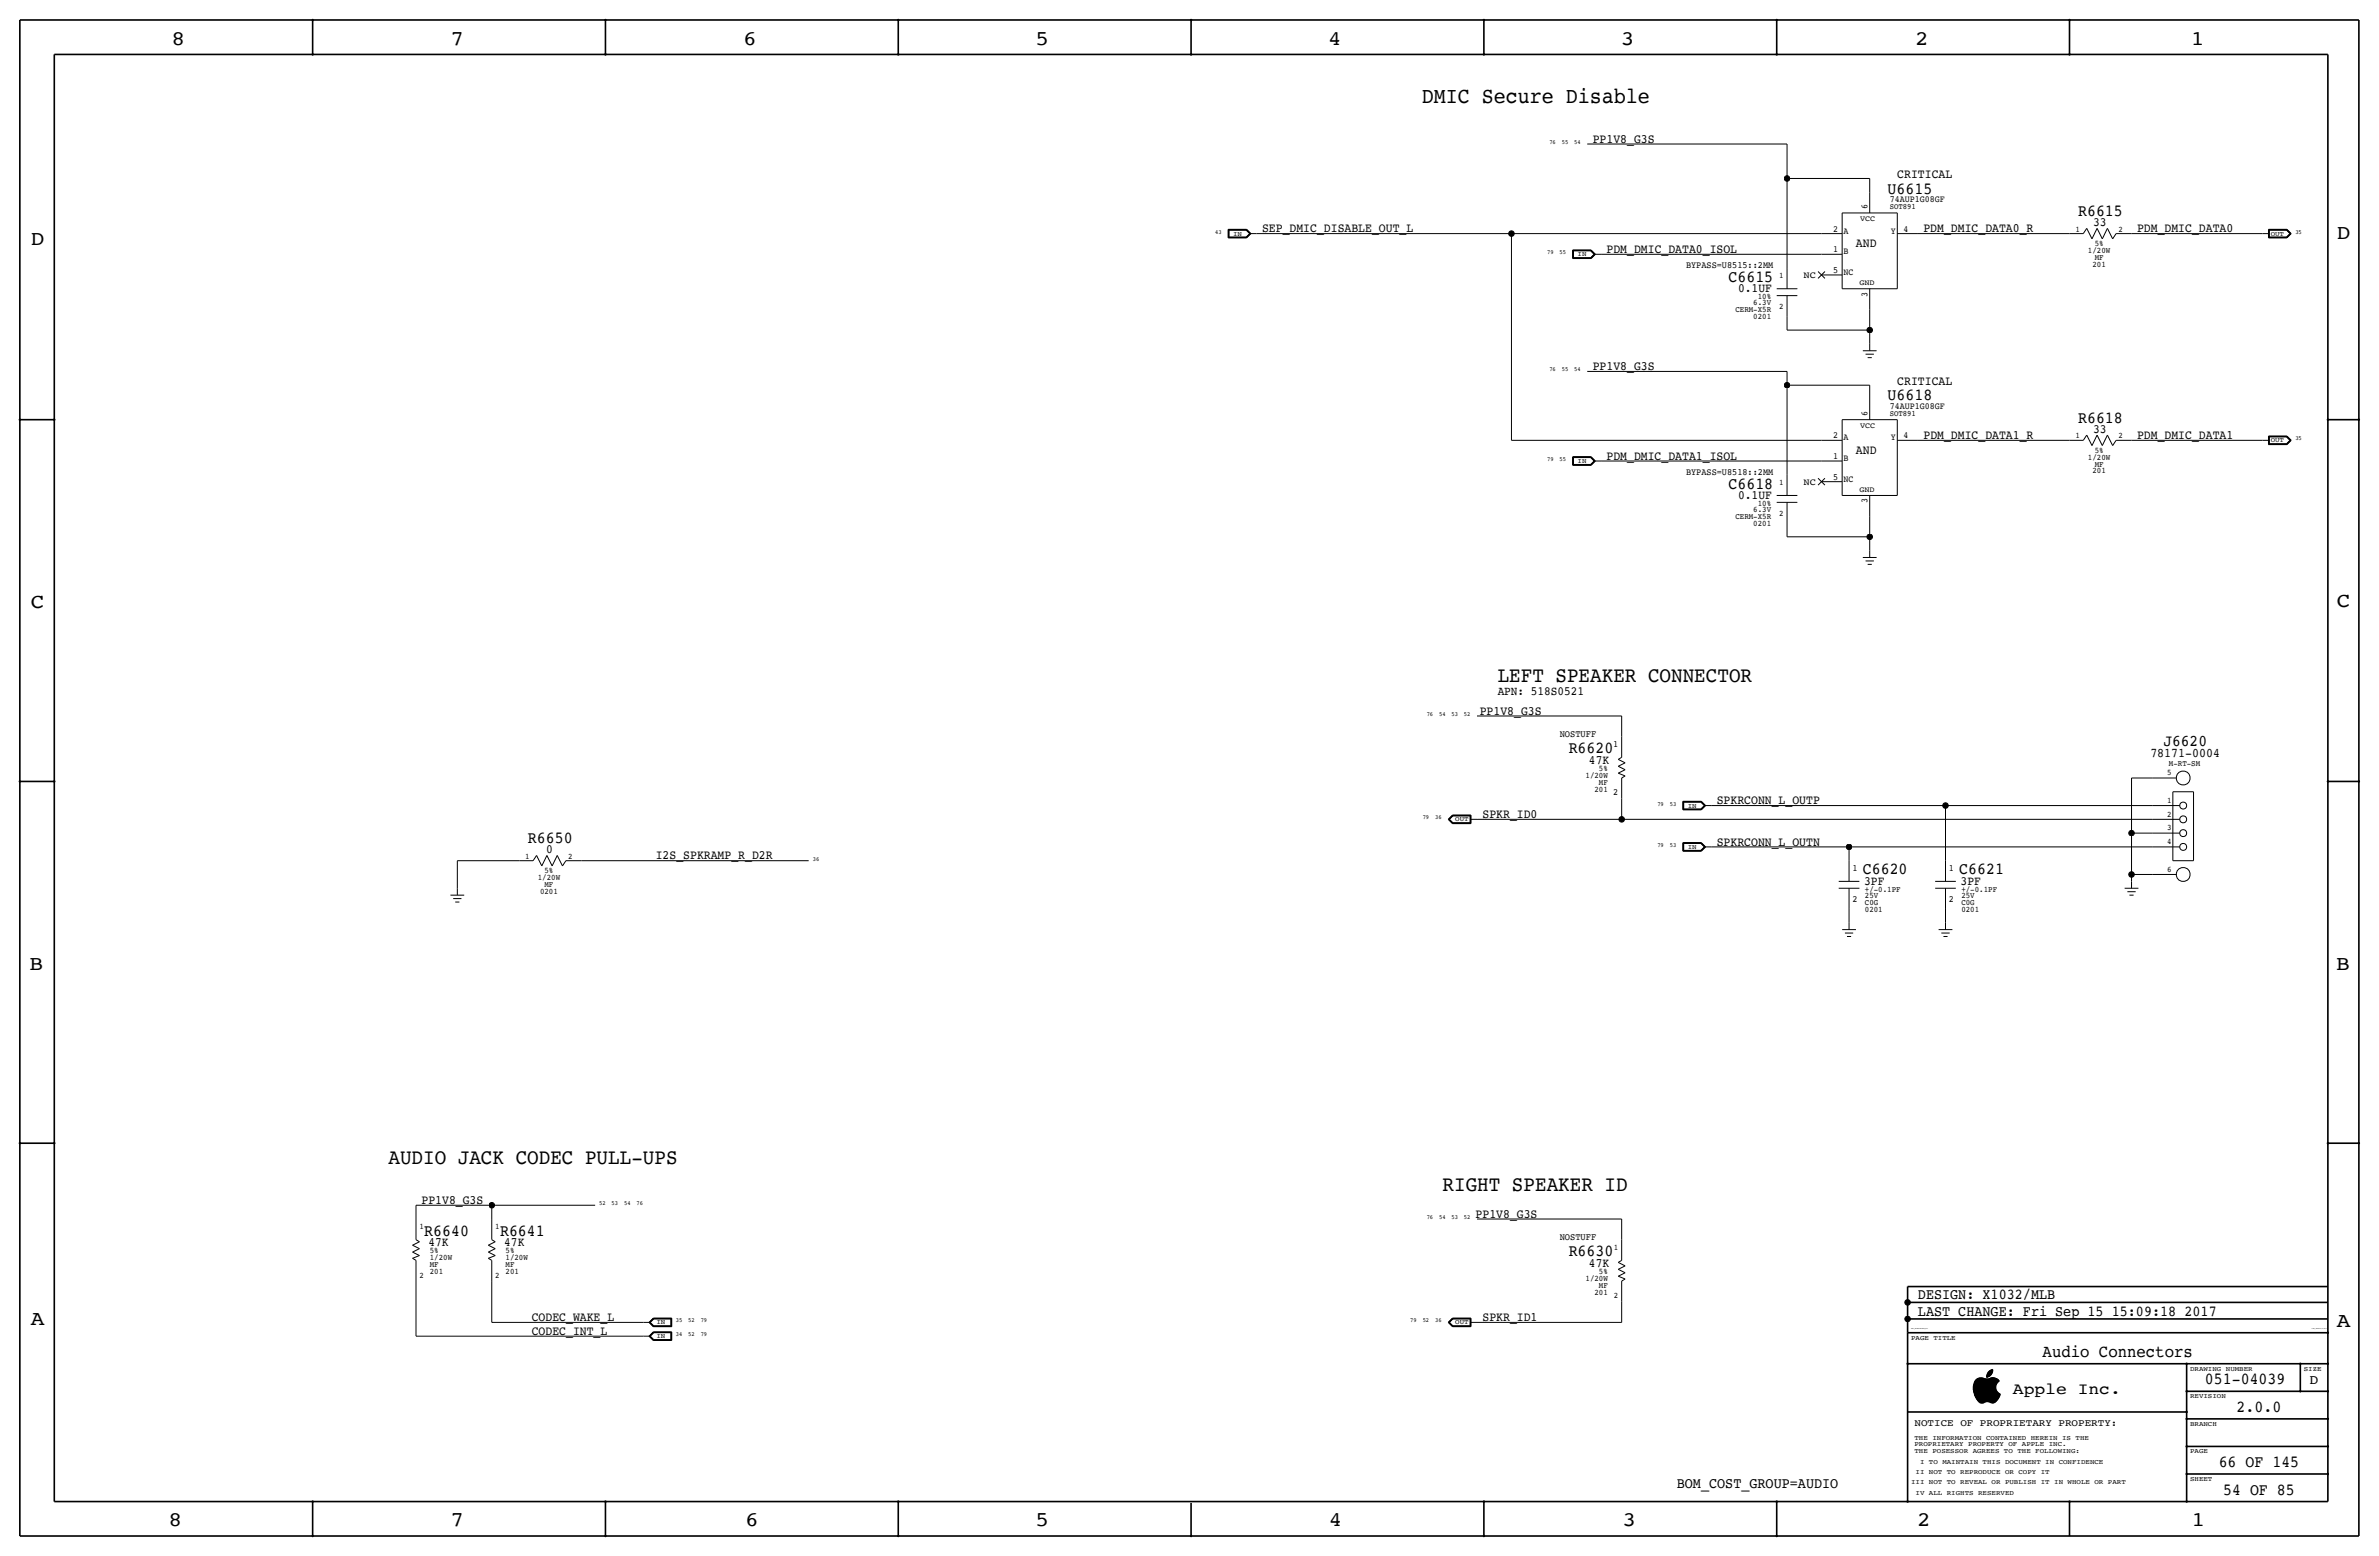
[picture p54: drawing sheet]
<svg xmlns="http://www.w3.org/2000/svg" width="877mm" height="574mm" viewBox="0 0 877 574" stroke-linecap="round" stroke-linejoin="round" font-family="sans-serif">
<defs><g id="words">
<text font-size="8.3" x="524.2" y="37.8">DMIC Secure Disable</text>
<g font-size="8">
<text x="552.1" y="251.2">LEFT SPEAKER CONNECTOR</text>
<text x="143.2" y="429">AUDIO JACK CODEC PULL-UPS</text>
<text x="531.8" y="439.2">RIGHT SPEAKER ID</text>
</g>
<g font-size="7.6">
<text x="63.2" y="16.5">8</text>
<text x="166.1" y="16.5">7</text>
<text x="274" y="16.5">6</text>
<text x="381.7" y="16.5">5</text>
<text x="489.7" y="16.5">4</text>
<text x="597.6" y="16.5">3</text>
<text x="706.1" y="16.5">2</text>
<text x="807.7" y="16.5">1</text>
<text x="861.5" y="88.1">D</text>
<text x="11.4" y="90.4">D</text>
<text x="11.4" y="224.3">C</text>
<text x="861.5" y="223.8">C</text>
<text x="10.8" y="357.6">B</text>
<text x="861.3" y="357.4">B</text>
<text x="11.3" y="488.4">A</text>
<text x="861.5" y="489.2">A</text>
<text x="62.2" y="562.6">8</text>
<text x="166" y="562.6">7</text>
<text x="274.8" y="562.6">6</text>
<text x="381.7" y="562.6">5</text>
<text x="489.9" y="562.6">4</text>
<text x="598.1" y="562.6">3</text>
<text x="706.8" y="562.6">2</text>
<text x="807.9" y="562.6">1</text>
</g>
<text font-size="6.5" x="753.1" y="500.1">Audio Connectors</text>
<g font-size="6.2">
<text x="695.9" y="71.4">U6615</text>
<text x="766.1" y="79.8">R6615</text>
<text x="637.2" y="103.9">C6615</text>
<text x="695.9" y="147.6">U6618</text>
<text x="766.1" y="156">R6618</text>
<text x="637.2" y="180.1">C6618</text>
<text x="578.3" y="277.6">R6620</text>
<text x="194.6" y="310.9">R6650</text>
<text x="686.8" y="322.3">C6620</text>
<text x="722.3" y="322.3">C6621</text>
<text x="156.4" y="455.4">R6640</text>
<text x="184.4" y="455.4">R6641</text>
<text x="578.3" y="463">R6630</text>
<text x="812.9" y="510.3">051-04039</text>
<text x="824.6" y="520.4">2.0.0</text>
<text x="818" y="540.8">66 OF 145</text>
<text x="819.6" y="550.9">54 OF 85</text>
</g>
<g font-size="6">
<text x="797.6" y="275.1">J6620</text>
<text x="742.1" y="513.9">Apple Inc.</text>
</g>
<g font-size="5.6">
<text x="707.1" y="478.8">DESIGN: X1032/MLB</text>
<text x="707.1" y="484.9">LAST CHANGE: Fri Sep 15 15:09:18 2017</text>
<text x="618.2" y="548.4">BOM_COST_GROUP=AUDIO</text>
</g>
<text font-size="5" x="851.5" y="510.3">D</text>
<text font-size="4.8" x="792.8" y="279.1">78171-0004</text>
<g font-size="4.7">
<text x="587.2" y="52.6">PP1V8_G3S</text>
<text x="699.5" y="65.8">CRITICAL</text>
<text x="771.6" y="83.3">33</text>
<text x="465.3" y="85.6">SEP_DMIC_DISABLE_OUT_L</text>
<text x="709.1" y="85.6">PDM_DMIC_DATA0_R</text>
<text x="787.9" y="85.6">PDM_DMIC_DATA0</text>
<text x="592.3" y="93.2">PDM_DMIC_DATA0_ISOL</text>
<text x="684.2" y="91.2">AND</text>
<text x="640.8" y="107.7">0.1UF</text>
<text x="587.2" y="136.4">PP1V8_G3S</text>
<text x="699.5" y="142">CRITICAL</text>
<text x="709.1" y="161.8">PDM_DMIC_DATA1_R</text>
<text x="771.6" y="159.5">33</text>
<text x="787.9" y="161.8">PDM_DMIC_DATA1</text>
<text x="684.2" y="167.4">AND</text>
<text x="592.3" y="169.4">PDM_DMIC_DATA1_ISOL</text>
<text x="640.8" y="183.9">0.1UF</text>
<text x="545.5" y="263.4">PP1V8_G3S</text>
<text x="585.8" y="281.4">47K</text>
<text x="632.9" y="296.4">SPKRCONN_L_OUTP</text>
<text x="546.6" y="301.5">SPKR_ID0</text>
<text x="632.9" y="311.7">SPKRCONN_L_OUTN</text>
<text x="201.4" y="314.5">0</text>
<text x="241.8" y="316.7">I2S_SPKRAMP_R_D2R</text>
<text x="687.3" y="326.1">3PF</text>
<text x="722.8" y="326.1">3PF</text>
<text x="155.4" y="443.7">PP1V8_G3S</text>
<text x="544" y="448.8">PP1V8_G3S</text>
<text x="157.9" y="459.2">47K</text>
<text x="185.9" y="459.2">47K</text>
<text x="585.8" y="466.9">47K</text>
<text x="196" y="492">CODEC_INT_L</text>
<text x="196" y="486.9">CODEC_WAKE_L</text>
<text x="546.6" y="486.9">SPKR_ID1</text>
</g>
<text font-size="4.6" x="552.1" y="256.3">APN: 518S0521</text>
<text font-size="3.7" x="705.8" y="525.5">NOTICE OF PROPRIETARY PROPERTY:</text>
<g font-size="3.6">
<text x="575" y="271.5">NOSTUFF</text>
<text x="575" y="456.9">NOSTUFF</text>
</g>
<g font-size="3.5">
<text x="688.5" y="77" transform="rotate(-90 688.5 77)">6</text>
<text x="696.7" y="74.4">74AUP1G08GF</text>
<text x="675.8" y="85.3">2</text>
<text x="679.7" y="86.1">A</text>
<text x="697.1" y="86.1">Y</text>
<text x="701.8" y="85.3">4</text>
<text x="675.8" y="93">1</text>
<text x="679.7" y="93.7">B</text>
<text x="621.6" y="98.8">BYPASS=U8515::2MM</text>
<text x="675.8" y="100.6">5</text>
<text x="679.7" y="101.3">NC</text>
<text x="664.9" y="102.6">NC</text>
<text x="688.5" y="109.3" transform="rotate(-90 688.5 109.3)">3</text>
<text x="688.5" y="153.2" transform="rotate(-90 688.5 153.2)">6</text>
<text x="696.7" y="150.6">74AUP1G08GF</text>
<text x="675.8" y="161.5">2</text>
<text x="701.8" y="161.5">4</text>
<text x="679.7" y="162.3">A</text>
<text x="697.1" y="162.3">Y</text>
<text x="675.8" y="169.2">1</text>
<text x="679.7" y="169.9">B</text>
<text x="621.6" y="175">BYPASS=U8518::2MM</text>
<text x="664.9" y="178.8">NC</text>
<text x="675.8" y="176.8">5</text>
<text x="679.7" y="177.5">NC</text>
<text x="688.5" y="185.5" transform="rotate(-90 688.5 185.5)">3</text>
<text x="594.7" y="275.3">1</text>
<text x="594.7" y="293.1">2</text>
<text x="683" y="321.1">1</text>
<text x="718.5" y="321.1">1</text>
<text x="683" y="332.5">2</text>
<text x="718.5" y="332.5">2</text>
</g>
<g font-size="3.1">
<text x="765.1" y="85.3">1</text>
<text x="781" y="85.3">2</text>
<text x="769.8" y="93.2">1/20W</text>
<text x="772.2" y="95.8">MF</text>
<text x="772.2" y="90.7">5%</text>
<text x="771.4" y="98.3">201</text>
<text x="655.9" y="102.6">1</text>
<text x="646.4" y="112.5">6.3V</text>
<text x="648" y="110.2">10%</text>
<text x="639.8" y="115.1">CERM-X5R</text>
<text x="646.4" y="117.6">0201</text>
<text x="655.9" y="114">2</text>
<text x="765.1" y="161.5">1</text>
<text x="781" y="161.5">2</text>
<text x="772.2" y="166.9">5%</text>
<text x="769.8" y="169.4">1/20W</text>
<text x="772.2" y="172">MF</text>
<text x="655.9" y="178.8">1</text>
<text x="771.4" y="174.5">201</text>
<text x="639.8" y="191.3">CERM-X5R</text>
<text x="646.4" y="188.7">6.3V</text>
<text x="648" y="186.4">10%</text>
<text x="655.9" y="190.2">2</text>
<text x="646.4" y="193.8">0201</text>
<text x="584.5" y="286.8">1/20W</text>
<text x="589.5" y="284.2">5%</text>
<text x="798.9" y="285.7">5</text>
<text x="799.6" y="282.2">M-RT-SM</text>
<text x="587.8" y="291.8">201</text>
<text x="589.5" y="289.3">MF</text>
<text x="798.9" y="295.9">1</text>
<text x="798.9" y="301">2</text>
<text x="798.9" y="311.2">4</text>
<text x="798.9" y="306.1">3</text>
<text x="193.6" y="316.5">1</text>
<text x="209.5" y="316.5">2</text>
<text x="200.7" y="321.8">5%</text>
<text x="798.9" y="321.3">6</text>
<text x="198.3" y="324.4">1/20W</text>
<text x="199.1" y="329.4">0201</text>
<text x="200.7" y="326.9">MF</text>
<text x="687.5" y="328.7">+/-0.1PF</text>
<text x="723.1" y="328.7">+/-0.1PF</text>
<text x="687.5" y="333.5">C0G</text>
<text x="687.5" y="331">25V</text>
<text x="723.1" y="331">25V</text>
<text x="723.1" y="333.5">C0G</text>
<text x="687.5" y="336">0201</text>
<text x="723.1" y="336">0201</text>
<text x="154.6" y="453.1">1</text>
<text x="182.6" y="453.1">1</text>
<text x="594.9" y="460.8">1</text>
<text x="158.4" y="467.1">MF</text>
<text x="158.4" y="464.6">1/20W</text>
<text x="158.4" y="462">5%</text>
<text x="186.4" y="467.1">MF</text>
<text x="186.4" y="464.6">1/20W</text>
<text x="186.4" y="462">5%</text>
<text x="154.6" y="470.9">2</text>
<text x="158.4" y="469.6">201</text>
<text x="182.6" y="470.9">2</text>
<text x="186.4" y="469.6">201</text>
<text x="584.5" y="472.2">1/20W</text>
<text x="589.5" y="469.6">5%</text>
<text x="587.8" y="477.3">201</text>
<text x="589.5" y="474.7">MF</text>
<text x="594.9" y="478.5">2</text>
</g>
<g font-size="3">
<text x="696.7" y="77.2">SOT891</text>
<text x="696.7" y="153.4">SOT891</text>
</g>
<g font-size="2.9">
<text x="685.7" y="81.5">VCC</text>
<text x="685.5" y="105.2">GND</text>
<text x="685.7" y="157.7">VCC</text>
<text x="685.5" y="181.4">GND</text>
</g>
<g font-size="2.5">
<text x="454.6" y="86.9">IN</text>
<text x="837.1" y="86.9">OUT</text>
<text x="581.6" y="94.5">IN</text>
<text x="837.1" y="163.1">OUT</text>
<text x="581.6" y="170.7">IN</text>
<text x="622.2" y="297.7">IN</text>
<text x="536.5" y="302.8">OUT</text>
<text x="622.2" y="312.9">IN</text>
<text x="242" y="488.2">IN</text>
<text x="536.5" y="488.2">OUT</text>
<text x="242" y="493.3">IN</text>
<text x="704.5" y="493.8">PAGE TITLE</text>
<text x="807.4" y="505.2">DRAWING NUMBER</text>
<text x="849.3" y="505.2">SIZE</text>
<text x="807.4" y="515.4">REVISION</text>
<text x="807.4" y="525.5">BRANCH</text>
<text x="705.8" y="533.1">PROPRIETARY PROPERTY OF APPLE INC.</text>
<text x="705.8" y="530.6">THE INFORMATION CONTAINED HEREIN IS THE</text>
<text x="705.8" y="535.7">THE POSESSOR AGREES TO THE FOLLOWING:</text>
<text x="707.8" y="539.5">I TO MAINTAIN THIS DOCUMENT IN CONFIDENCE</text>
<text x="807.4" y="535.7">PAGE</text>
<text x="706.2" y="543.3">II NOT TO REPRODUCE OR COPY IT</text>
<text x="807.4" y="545.8">SHEET</text>
<text x="704.5" y="547.1">III NOT TO REVEAL OR PUBLISH IT IN WHOLE OR PART</text>
<text x="706.2" y="550.9">IV ALL RIGHTS RESERVED</text>
</g>
<g font-size="2.3">
<text x="571.2" y="53.1">76</text>
<text x="575.8" y="53.1">55</text>
<text x="580.3" y="53.1">54</text>
<text x="448" y="86.1">43</text>
<text x="846.2" y="86.1">35</text>
<text x="570.4" y="93.7">79</text>
<text x="575" y="93.7">55</text>
<text x="571.2" y="136.9">76</text>
<text x="575.8" y="136.9">55</text>
<text x="580.3" y="136.9">54</text>
<text x="846.2" y="162.3">35</text>
<text x="570.4" y="169.9">79</text>
<text x="575" y="169.9">55</text>
<text x="526" y="263.9">76</text>
<text x="530.6" y="263.9">54</text>
<text x="535.1" y="263.9">53</text>
<text x="539.7" y="263.9">52</text>
<text x="611" y="296.9">79</text>
<text x="615.6" y="296.9">53</text>
<text x="524.5" y="302">79</text>
<text x="529.1" y="302">36</text>
<text x="299.7" y="317.2">36</text>
<text x="611" y="312.2">79</text>
<text x="615.6" y="312.2">53</text>
<text x="220.9" y="444.2">52</text>
<text x="225.5" y="444.2">53</text>
<text x="230.1" y="444.2">54</text>
<text x="234.6" y="444.2">76</text>
<text x="526" y="449.3">76</text>
<text x="530.6" y="449.3">54</text>
<text x="535.1" y="449.3">53</text>
<text x="539.7" y="449.3">52</text>
<text x="249.2" y="487.4">35</text>
<text x="253.7" y="487.4">52</text>
<text x="258.3" y="487.4">79</text>
<text x="519.9" y="487.4">79</text>
<text x="524.5" y="487.4">52</text>
<text x="529.1" y="487.4">36</text>
<text x="249.2" y="492.5">34</text>
<text x="253.7" y="492.5">52</text>
<text x="258.3" y="492.5">79</text>
</g>
<g font-size=".5">
<text x="704.5" y="490">SYNC_MASTER=AHAAGE_AUD</text>
<text x="852.3" y="490">SYNC_DATE=04/19/2017</text>
</g>
</g></defs>
<g fill="none" stroke="#000" stroke-width=".37">
<path d="M585.2 53.1h73.6zM658.8 53.1v12.7zM658.8 65.8v33zM658.8 65.8h30.5zM679.1 78.5h20.4zM679.1 78.5v27.9zM689.3 65.8v5.1zM689.3 70.9v7.6zM699.5 78.5v27.9zM452.8 84.5h6.8zM452.8 84.5v3.2zM452.8 87.7h6.8z"/>
<path d="M452.9 84.6v3zM452.9 87.6h6.6zM452.9 84.6h6.6zM453 84.7v2.8zM453 87.5h6.5zM453 84.7h6.5zM453.1 84.8h6.3zM453.1 84.8v2.6zM453.1 87.4h6.3zM459.4 84.8l1.3 1.3zM459.5 87.5l1.4-1.4zM459.5 84.7l1.4 1.4z"/>
<path d="M459.5 87.6l1.5-1.5zM459.5 84.6l1.5 1.5zM459.6 87.7l1.6-1.6zM459.6 84.5l1.6 1.6zM460.7 86.1h2.5zM460.7 86.1l-1.3 1.3zM463.2 86.1h94zM557.2 86.1v76.2zM557.2 86.1h114.3zM579.8 92.2h6.8zM579.8 92.2v3.1zM579.8 95.3h6.8z"/>
<path d="M579.9 92.3v2.9zM579.9 95.2h6.6zM579.9 92.3h6.6zM580 92.4v2.7zM580 95.1h6.5zM580 92.4h6.5zM580.1 92.5h6.3zM580.1 92.5v2.5zM580.1 95h6.3zM586.4 92.5l1.3 1.2zM586.4 95l1.3-1.3zM586.5 92.4l1.4 1.3z"/>
<path d="M586.5 95.2l1.5-1.5zM586.5 92.3l1.5 1.4zM586.6 95.3l1.6-1.6zM586.6 92.2l1.6 1.5zM587.7 93.7h2.5zM587.9 93.7l-1.4 1.4zM590.2 93.7h81.3zM658.8 98.8v7.6zM671.5 86.1h7.6zM671.5 93.7h7.6zM699.5 86.1h7.6zM707.1 86.1h55.9z"/>
<path d="M763 86.1h5zM769.3 84.2l-1.3 1.9zM769.3 84.2l1.9 3.8zM773.1 84.2l2 3.8zM773.1 84.2l-1.9 3.8zM776.9 84.2l2 3.8zM776.9 84.2l-1.8 3.8zM780.1 86.1h5.7zM780.1 86.1l-1.2 1.9zM785.8 86.1h48.3zM834.1 86.1h2.5zM836.3 84.5h6.8z"/>
<path d="M836.3 87.7h6.8zM836.3 84.5v3.2zM836.4 84.6v3zM836.4 87.6h6.7zM836.4 84.6h6.7zM836.5 84.7h6.5zM836.5 84.7v2.8zM836.5 87.5h6.5zM836.6 84.8h6.4zM836.6 84.8v2.6zM836.6 87.4h6.4zM843 87.4l1.2-1.3z"/>
<path d="M843 84.8l1.2 1.3zM843 84.7l1.4 1.4zM843.1 87.6l1.4-1.5zM843.1 84.6l1.4 1.5zM843.1 84.5l1.6 1.6zM843.1 87.7l1.6-1.6zM844.4 86.1l-1.4 1.4zM655 109h7.6zM655 106.4h7.6zM658.8 116.6v5.1zM658.8 109v7.6zM670.3 102.6l2.5-2.5z"/>
<path d="M670.3 100.1l2.5 2.5zM671.5 101.3h7.6zM679.1 106.4h20.4zM689.3 114v7.7zM689.3 106.4v7.6zM585.2 136.9h73.6zM658.8 136.9v5.1zM658.8 121.7h30.5zM686.8 129.3h5zM687.8 130.6h3zM688.5 131.8h1.6zM689.3 121.7v5z"/>
<path d="M689.3 126.7v2.6zM658.8 142v33zM658.8 142h30.5zM679.1 154.7h20.4zM679.1 154.7v27.9zM689.3 142v5.1zM689.3 147.1v7.6zM699.5 154.7v27.9zM557.2 162.3h114.3zM579.8 168.4h6.8zM579.8 168.4v3.1zM579.8 171.5h6.8z"/>
<path d="M579.9 168.5v2.9zM579.9 171.4h6.6zM579.9 168.5h6.6zM580 168.6v2.7zM580 171.3h6.5zM580 168.6h6.5zM580.1 168.7h6.3zM580.1 168.7v2.5zM580.1 171.2h6.3zM586.4 168.7l1.3 1.2zM586.4 171.2l1.3-1.3zM586.5 171.3l1.4-1.4z"/>
<path d="M586.5 168.6l1.4 1.3zM586.5 171.4l1.5-1.5zM586.5 168.5l1.5 1.4zM586.6 171.5l1.6-1.6zM586.6 168.4l1.6 1.5zM587.7 169.9h2.5zM590.2 169.9h81.3zM658.8 175v7.6zM670.3 178.8l2.5-2.5zM670.3 176.3l2.5 2.5zM671.5 177.5h7.6zM671.5 162.3h7.6z"/>
<path d="M671.5 169.9h7.6zM699.5 162.3h7.6zM707.1 162.3h55.9zM763 162.3h5zM769.3 160.4l-1.3 1.9zM769.3 160.4l1.9 3.8zM773.1 160.4l2 3.8zM773.1 160.4l-1.9 3.8zM776.9 160.4l2 3.8zM776.9 160.4l-1.8 3.8zM780.1 162.3h5.7zM780.1 162.3l-1.2 1.9z"/>
<path d="M785.8 162.3h48.3zM834.1 162.3h2.5zM836.3 160.7h6.8zM836.3 163.9h6.8zM836.3 160.7v3.2zM836.4 160.8v3zM836.4 163.8h6.7zM836.4 160.8h6.7zM836.5 160.9h6.5zM836.5 160.9v2.8zM836.5 163.7h6.5zM836.6 161h6.4z"/>
<path d="M836.6 161v2.6zM836.6 163.6h6.4zM843 163.6l1.2-1.3zM843 161l1.2 1.3zM843 163.7l1.4-1.4zM843 160.9l1.4 1.4zM843.1 163.8l1.4-1.5zM843.1 160.8l1.4 1.5zM843.1 160.7l1.6 1.6zM844.7 162.3l-1.6 1.6zM655 185.2h7.6zM655 182.6h7.6z"/>
<path d="M658.8 197.9h30.5zM658.8 192.8v5.1zM658.8 185.2v7.6zM679.1 182.6h20.4zM689.3 190.2v7.7zM689.3 197.9v5zM689.3 182.6v7.6zM686.8 205.5h5zM687.8 206.8h3zM688.5 208h1.6zM689.3 202.9v2.6zM544.5 263.9h53.4z"/>
<path d="M596.6 279.9l1.3-.8zM596.6 279.9l2.5 1.3zM597.9 263.9v7.6zM597.9 271.5v7.6zM596.6 285l2.5 1zM596.6 282.4l2.5 1.3zM596.6 285l2.5-1.3zM596.6 282.4l2.5-1.2zM597.9 294.4v7.6zM597.9 286.8v7.6zM597.9 286.8l1.2-.8zM620.4 295.4v3.1z"/>
<path d="M620.4 298.5h6.8zM620.4 295.4h6.8zM620.5 295.5v2.9zM620.5 298.4h6.7zM620.5 295.5h6.7zM620.6 295.6v2.7zM620.6 298.3h6.5zM620.6 295.6h6.5zM620.7 295.7h6.4zM620.7 295.7v2.5zM620.7 298.2h6.4zM627.1 295.7l1.2 1.2z"/>
<path d="M627.1 298.2l1.2-1.3zM627.1 295.6l1.4 1.3zM627.2 298.4l1.4-1.5zM627.2 295.5l1.4 1.4zM627.2 295.4l1.6 1.5zM628.3 296.9h2.6zM628.5 296.9l-1.4 1.4zM628.8 296.9l-1.6 1.6zM630.9 296.9h86.3zM717.2 296.9h76.2zM717.2 296.9v20.3zM785.8 286.8v20.3z"/>
<path d="M785.8 286.8h7.6zM793.4 296.9h10.2zM793.4 286.8h8.9zM801.1 291.8h7.6zM801.1 291.8v25.4zM808.7 291.8v25.4zM168.6 317.2v10.2zM168.6 317.2h22.9zM191.5 317.2h5zM197.8 315.3l-1.3 1.9zM197.8 315.3l1.9 3.9zM201.6 315.3l-1.9 3.9z"/>
<path d="M201.6 315.3l2 3.9zM205.4 315.3l-1.8 3.9zM205.4 315.3l2 3.9zM208.6 317.2l-1.2 2zM208.6 317.2h5.7zM214.3 317.2h83.8zM533.9 302l1.6 1.6zM534.1 302l1.4-1.5zM534.1 302l1.4 1.5zM534.2 302l1.4 1.4zM534.4 302l1.2-1.3zM534.4 302l1.2 1.3z"/>
<path d="M535.5 300.4l-1.6 1.6zM535.5 303.6h6.8zM535.5 300.4h6.8zM535.5 300.5h6.7zM535.5 303.5h6.7zM535.6 300.6l-1.4 1.4zM535.6 300.6h6.5zM535.6 303.4h6.5zM535.6 300.7h6.4zM535.6 303.3h6.4zM542 302h2.5zM542 300.7v2.6z"/>
<path d="M542.1 300.6v2.8zM542.2 300.5v3zM542.3 300.4v3.2zM544.5 302h53.4zM597.9 302h195.5zM620.4 310.6v3.1zM620.4 313.7h6.8zM620.4 310.6h6.8zM620.5 310.7v2.9zM620.5 313.6h6.7zM620.5 310.7h6.7zM620.6 310.8v2.7z"/>
<path d="M620.6 313.5h6.5zM620.6 310.8h6.5zM620.7 310.9h6.4zM620.7 310.9v2.5zM620.7 313.4h6.4zM627.1 310.9l1.2 1.3zM627.1 313.4l1.2-1.2zM627.1 310.8l1.4 1.4zM627.1 313.5l1.4-1.3zM627.2 313.6l1.4-1.4zM627.2 310.7l1.4 1.5zM627.2 310.6l1.6 1.6z"/>
<path d="M627.2 313.7l1.6-1.5zM628.3 312.2h2.6zM630.9 312.2h50.8zM681.7 312.2h111.7zM681.7 312.2v5zM681.7 317.2v7.7zM717.2 317.2v7.7zM785.8 307.1v15.2zM785.8 307.1h7.6zM793.4 302h10.2zM793.4 312.2h10.2zM793.4 307.1h10.2z"/>
<path d="M801.1 317.2h7.6zM166.1 329.9h5zM167.1 331.2h3zM167.8 332.5h1.6zM168.6 327.4v2.5zM677.9 327.4h7.6zM677.9 324.9h7.6zM681.7 335v5.1zM681.7 327.4v7.6zM713.4 327.4h7.7zM713.4 324.9h7.7zM717.2 335v5.1z"/>
<path d="M717.2 327.4v7.6zM783.3 327.4h5.1zM784.3 328.7h3zM785.1 329.9h1.5zM785.8 322.3v2.6zM785.8 324.9v2.5zM785.8 322.3h7.6zM793.4 322.3h8.9zM679.1 342.6h5.1zM680.2 343.9h3zM680.9 345.2h1.5zM681.7 340.1v2.5z"/>
<path d="M714.7 342.6h5.1zM715.7 343.9h3.1zM716.5 345.2h1.5zM717.2 340.1v2.5zM152.1 459l2.5 1.2zM152.1 459l2.5-1.3zM153.4 444.2h27.9zM153.4 444.2v5.1zM153.4 449.3v7.6zM153.4 456.9l1.2 .8zM180 459l2.6 1.2zM180 459l2.6-1.3z"/>
<path d="M181.3 444.2v5.1zM181.3 444.2h38.1zM181.3 449.3v7.6zM181.3 456.9l1.3 .8zM544.5 449.3h53.4zM597.9 449.3v7.6zM597.9 456.9v7.7zM152.1 463.8l1.3 .8zM152.1 461.5l2.5 1.3zM152.1 463.8l2.5-1zM152.1 461.5l2.5-1.3zM153.4 472.2v20.3z"/>
<path d="M153.4 464.6v7.6zM180 463.8l1.3 .8zM180 461.5l2.6 1.3zM180 463.8l2.6-1zM180 461.5l2.6-1.3zM181.3 472.2v15.2zM181.3 464.6v7.6zM596.6 465.3l1.3-.7zM596.6 470.4l2.5 1zM596.6 467.9l2.5 1.2zM596.6 465.3l2.5 1.3zM596.6 470.4l2.5-1.3z"/>
<path d="M596.6 467.9l2.5-1.3zM597.9 479.8v7.6zM597.9 472.2v7.6zM597.9 472.2l1.2-.8zM153.4 492.5h83.8zM181.3 487.4h55.9zM237.2 492.5h2.5zM237.2 487.4h2.5zM239.3 492.5l1.5 1.6zM239.3 487.4l1.5 1.6zM239.3 492.5l1.5-1.6zM239.3 487.4l1.5-1.5z"/>
<path d="M239.4 492.5l1.5-1.5zM239.4 487.4l1.5-1.4zM239.4 492.5l1.5 1.5zM239.4 487.4l1.5 1.5zM239.6 492.5l1.3-1.4zM239.6 487.4l1.3-1.3zM239.6 492.5l1.3 1.4zM239.6 487.4l1.3 1.4zM239.7 492.5l1.3 1.3zM239.7 487.4l1.3 1.3zM239.7 492.5l1.3-1.3zM239.7 487.4l1.3-1.2z"/>
<path d="M240.8 490.9h6.8zM240.8 485.9h6.8zM240.8 494.1h6.8zM240.8 489h6.8zM240.9 494h6.6zM240.9 488.9h6.6zM240.9 491h6.6zM240.9 486h6.6zM240.9 491.1h6.5zM240.9 486.1h6.5zM240.9 493.9h6.5zM240.9 488.8h6.5z"/>
<path d="M241 491.2h6.3zM241 493.8h6.3zM241 486.2h6.3zM241 488.7h6.3zM247.3 491.2v2.6zM247.3 486.2v2.5zM247.4 491.1v2.8zM247.4 486.1v2.7zM247.5 491v3zM247.5 486v2.9zM247.6 490.9v3.2zM247.6 485.9v3.1z"/>
<path d="M533.9 487.4l1.6 1.6zM534.1 487.4l1.4-1.4zM534.1 487.4l1.4 1.5zM534.2 487.4l1.4 1.4zM534.4 487.4l1.2-1.2zM534.4 487.4l1.2 1.3zM535.5 485.9l-1.6 1.5zM535.5 489h6.8zM535.5 485.9h6.8zM535.5 486h6.7zM535.5 488.9h6.7zM535.6 486.1l-1.4 1.3z"/>
<path d="M535.6 486.1h6.5zM535.6 488.8h6.5zM535.6 486.2h6.4zM535.6 488.7h6.4zM542 487.4h2.5zM542 486.2v2.5zM542.1 486.1v2.7zM542.2 486v2.9zM542.3 485.9v3.1zM544.5 487.4h53.4zM727.5 512.2h8.4zM727.5 512.3h8.4z"/>
<path d="M727.5 512.4h8.5zM727.5 511.2h8.2zM727.5 511.3h8.2zM727.5 511.5h8.2zM727.5 511.4h8.2zM727.5 512h8.3zM727.5 512.1h8.3zM727.5 511.7h8.3zM727.5 511.8h8.3zM727.5 511.6h8.3zM727.5 511.9h8.3zM727.5 511.1h8.3z"/>
<path d="M727.6 512.8h8.6zM727.6 510.8h8.2zM727.6 511h8.2zM727.6 510.9h8.2zM727.6 510.7h8.2zM727.6 512.5h8.4zM727.6 512.6h8.4zM727.6 512.7h8.5zM727.6 512.9h8.6zM727.6 510.6h8.3zM727.6 510.5h8.3zM727.6 513h8.7z"/>
<path d="M727.6 513.1h8.8zM727.7 513.2h8.8zM727.7 510.2h8.3zM727.7 510.4h8.2zM727.7 510.3h8.3zM727.7 513.4h9.1zM727.7 513.3h9zM727.7 510.1h8.3zM727.8 509.9h8.4zM727.8 513.5h9.1zM727.8 510h8.3zM727.8 513.6h9.2z"/>
<path d="M727.8 513.8h9.6zM727.8 509.8h8.5zM727.8 513.7h9.4zM727.9 513.9h9.5zM727.9 509.7h8.4zM727.9 509.6h8.5zM727.9 514.1h9.5zM727.9 514h9.5zM728 514.2h9.4zM728 509.5h8.5zM728 509.4h8.6zM728 509.3h8.7z"/>
<path d="M728 514.4h9.3zM728.1 509.2h8.8zM728.1 514.5h9.2zM728.1 514.6h9.1zM728.1 509.1h8.9zM728.2 514.7h9zM728.2 509h8.8zM728.2 514.8h9zM728.3 514.9h8.8zM728.3 508.9h8.7zM728.3 515h8.8zM728.3 508.8h8.6z"/>
<path d="M728.3 515.1h8.7zM728.4 508.7h8.4zM728.4 515.2h8.6zM728.5 515.3h8.4zM728.5 515.4h8.4zM728.5 508.6h8.2zM728.6 515.5h8.2zM728.6 508.5h7.9zM728.7 515.6h8zM728.7 515.7h8zM728.7 508.4h7.7zM728.8 515.8h7.7z"/>
<path d="M728.9 515.9h7.6zM728.9 508.3h3.1zM728.9 516h7.5zM729 508.2h2.6zM729 516.1h7.3zM729.1 516.2h7.1zM729.2 516.3h6.9zM729.2 508.1a4.7 4.7 0 0 0-1.2 6.3l1.8 2.6 .8 .2 1-.3M729.3 508.1h2.1zM729.3 516.4h6.7zM729.4 516.5h6.5zM729.5 516.6h6.3z"/>
<path d="M729.6 516.7h2.5zM729.6 507.9h1.4zM729.7 516.8h2.1zM729.8 516.9h1.9zM729.9 517h1.6zM730.2 517.1h1zM732.4 507.5h.6zM732.4 507.6h.4zM732.4 507.4h.8zM732.4 507.3h1zM732.4 507.1h1.3zM732.4 507h1.4z"/>
<path d="M732.4 507.2h1.2zM732.5 506.9h1.4zM732.5 506.8h1.5zM732.5 506.6h1.7zM732.5 506.7h1.6zM732.6 506.5h1.7zM732.6 506.4h1.7zM732.7 506.3h1.7zM732.7 506.2h1.7zM732.8 506.1h1.7zM732.8 506h1.7zM732.9 505.9h1.6z"/>
<path d="M733 505.8h1.6zM733.1 505.7h1.5zM733.1 508.3h3.1zM733.2 505.6h1.4zM733.2 516.7h2.5zM733.3 505.5h1.4zM733.4 508.2h2.6zM733.4 505.4h1.3zM733.6 505.3h1.1zM733.6 516.8h2zM733.6 508.1a2.99 2.99 0 0 1 3.5 1 2.71 2.71 0 0 0-1.3 2.5 2.71 2.71 0 0 0 1.7 2.3 3.5 3.5 0 0 1-3.1 3.2l-1.6-.4-1.1 .2M733.7 508.1h2.1z"/>
<path d="M733.7 508.1l-1.3 .2-1.9-.4-1.3 .2M733.7 505.2h1zM733.8 516.9h1.7zM733.9 505.1h.8zM733.9 507.9h1.6zM734 517h1.3zM734.1 505h.6zM734.3 507.8h.8zM734.3 504.9h.4zM734.3 517.1h.7zM734.7 504.7a2.81 2.81 0 0 0-2.3 3 2.71 2.71 0 0 0 2.3-2.9"/>
<circle cx="804.9" cy="286.8" r="2.56"/>
<circle cx="804.9" cy="296.9" r="1.28"/>
<circle cx="804.9" cy="312.2" r="1.28"/>
<circle cx="804.9" cy="302" r="1.28"/>
<circle cx="804.9" cy="307.1" r="1.28"/>
<circle cx="804.9" cy="322.3" r="2.56"/>
</g>
<g fill="none" stroke="#000" stroke-width=".6" stroke-linecap="butt">
<path d="M7.3 7.4v558.8zM7.3 7.4h862.3zM115.3 7.4v12.7zM223.2 7.4v12.7zM331.2 7.4v12.7zM439.1 7.4v12.7zM547.1 7.4v12.7zM655 7.4v12.7zM763 7.4v12.7zM869.6 7.4v558.8zM20 20.1v533.4zM20 20.1h838.2z"/>
<path d="M858.2 20.1v533.4zM7.3 154.7h12.7zM858.2 154.7h11.4zM7.3 288h12.7zM858.2 288h11.4zM7.3 421.4h12.7zM858.2 421.4h11.4zM703.3 474.2h154.9zM703.3 474.2v5.9zM703.3 480.1h154.9zM703.3 480.1v6.1zM703.3 486.2h154.9z"/>
<path d="M703.3 486.2v5zM703.3 491.2v62.3zM703.3 491.2h154.9zM703.3 502.7h154.9zM806.1 502.7v50.8zM806.1 512.8h52.1zM848.1 502.7v10.1zM703.3 520.4h102.8zM806.1 533.1h52.1zM806.1 523h52.1zM20 553.5h838.2zM115.3 553.5v12.7z"/>
<path d="M223.2 553.5v12.7zM331.2 553.5v12.7zM439.1 554v12.2zM547.1 553.5v12.7zM655 553.5v12.7zM763 553.5v12.7zM806.1 543.3h52.1zM7.3 566.2h862.3z"/>
</g>
<g fill="#000" stroke="#000" stroke-width=".37">
<path d="M115.1 7.2h.4v.3h-.4zM115.1 19.9h.4v.3h-.4zM223 7.2h.4v.3h-.4zM223 19.9h.4v.3h-.4zM331 19.9h.4v.3h-.4zM331 7.2h.4v.3h-.4zM438.9 7.2h.4v.3h-.4zM438.9 19.9h.4v.3h-.4zM546.9 7.2h.4v.3h-.4zM546.9 19.9h.4v.3h-.4zM654.8 19.9h.4v.3h-.4zM654.8 7.2h.4v.3h-.4z"/>
<path d="M762.8 19.9h.4v.3h-.4zM762.8 7.2h.4v.3h-.4zM7.1 154.5h.4v.4h-.4zM19.8 154.5h.4v.4h-.4zM858 154.5h.4v.4h-.4zM869.5 154.5h.3v.4h-.3zM7.1 287.9h.4v.3h-.4zM19.8 287.9h.4v.3h-.4zM858 287.9h.4v.3h-.4zM869.5 287.9h.3v.3h-.3zM7.1 421.2h.4v.4h-.4zM19.8 421.2h.4v.4h-.4z"/>
<path d="M858 421.2h.4v.4h-.4zM869.5 421.2h.3v.4h-.3zM858 491.1h.4v.3h-.4zM703.1 502.5h.4v.3h-.4zM806 502.5h.3v.3h-.3zM806 512.7h.3v.3h-.3zM847.9 512.7h.3v.3h-.3zM847.9 502.5h.3v.3h-.3zM858 502.5h.4v.3h-.4zM858 512.7h.4v.3h-.4zM806 520.3h.3v.3h-.3zM806 522.8h.3v.4h-.3z"/>
<path d="M806 533h.3v.3h-.3zM858 522.8h.4v.4h-.4zM858 533h.4v.3h-.4zM115.1 553.3h.4v.3h-.4zM223 553.3h.4v.3h-.4zM331 553.3h.4v.3h-.4zM546.9 553.3h.4v.3h-.4zM654.8 553.3h.4v.3h-.4zM703.1 553.3h.4v.3h-.4zM762.8 553.3h.4v.3h-.4zM806 543.1h.3v.4h-.3zM806 553.3h.3v.3h-.3z"/>
<path d="M858 543.1h.4v.4h-.4zM115.1 566h.4v.3h-.4zM223 566h.4v.3h-.4zM331 566h.4v.3h-.4zM438.9 566h.4v.3h-.4zM546.9 566h.4v.3h-.4zM654.8 566h.4v.3h-.4z"/>
<circle cx="658.8" cy="65.8" r="1.02"/>
<circle cx="557.2" cy="86.1" r="1.02"/>
<circle cx="689.3" cy="121.7" r="1.02"/>
<circle cx="658.8" cy="142" r="1.02"/>
<circle cx="689.3" cy="197.9" r="1.02"/>
<circle cx="717.2" cy="296.9" r="1.02"/>
<circle cx="597.9" cy="302" r="1.02"/>
<circle cx="681.7" cy="312.2" r="1.02"/>
<circle cx="785.8" cy="307.1" r="1.02"/>
<circle cx="785.8" cy="322.3" r="1.02"/>
<circle cx="181.3" cy="444.2" r="1.02"/>
<circle cx="703.3" cy="480.1" r="1.02"/>
<circle cx="703.3" cy="486.2" r="1.02"/>
</g>
<use href="#words"/>
</svg>
